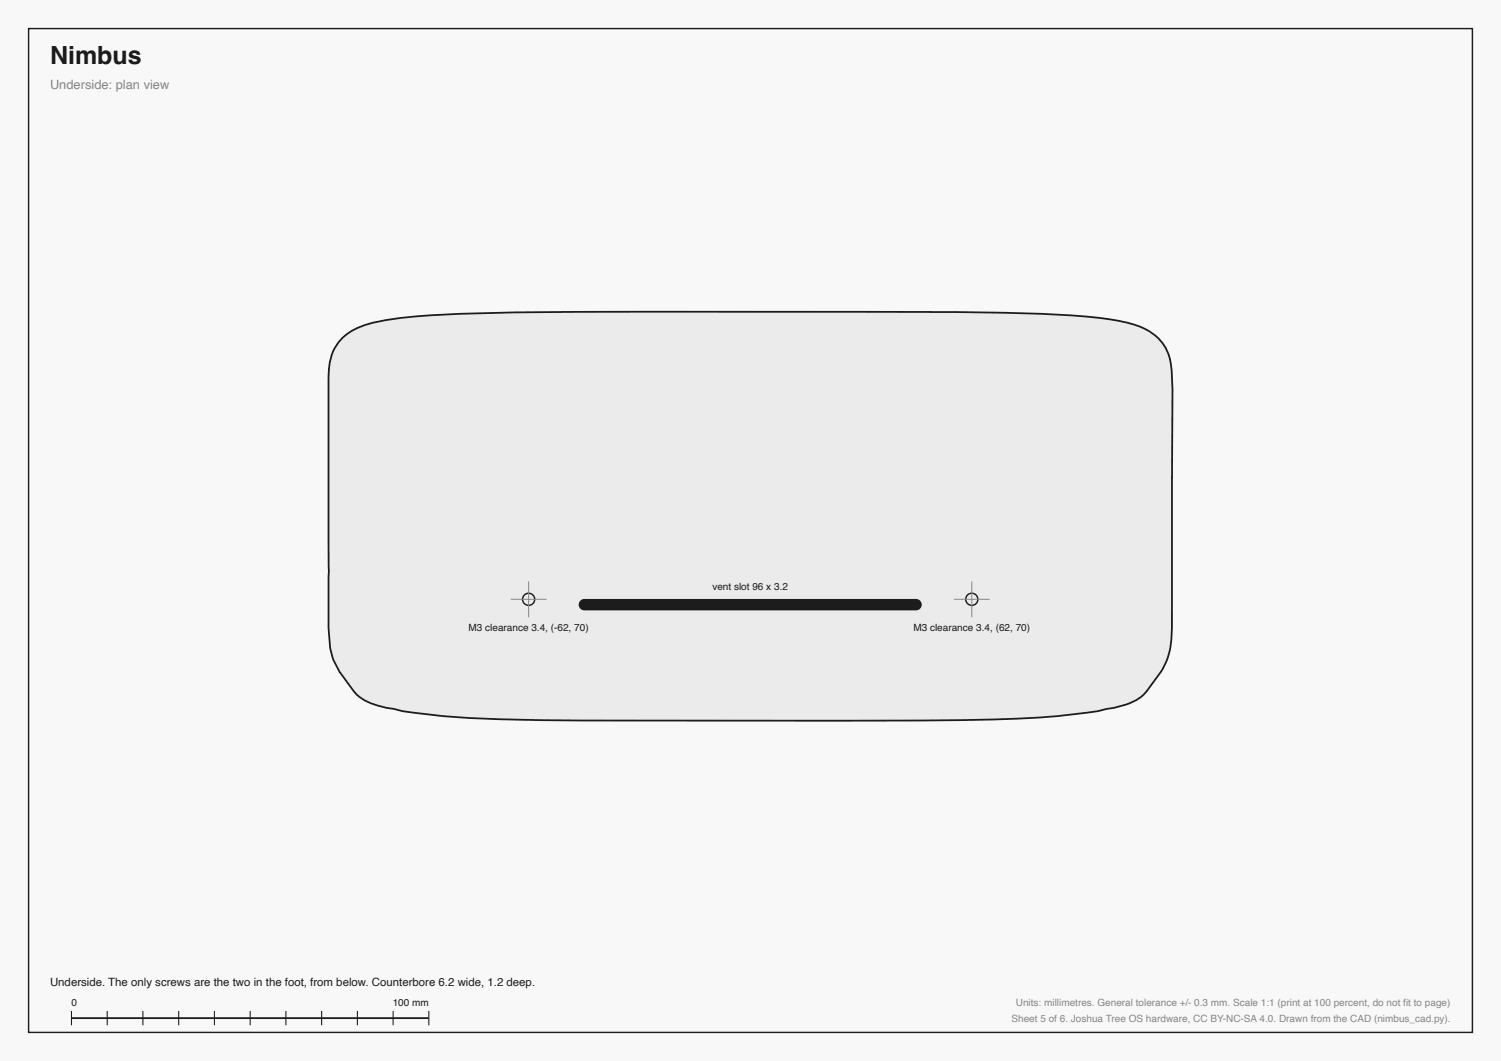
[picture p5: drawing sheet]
<svg xmlns="http://www.w3.org/2000/svg" width="420mm" height="297mm" viewBox="0 0 420 297" stroke-linecap="round" stroke-linejoin="round" font-family="sans-serif">
<defs><g id="words">
<text font-size="7" fill="#1c1c1e" x="14" y="18">Nimbus</text>
<text font-size="3.6" fill="#8a857c" x="14" y="25">Underside: plan view</text>
<text font-size="3.2" fill="#1c1c1e" x="14" y="276">Underside. The only screws are the two in the foot, from below. Counterbore 6.2 wide, 1.2 deep.</text>
<g font-size="2.8" fill="#1c1c1e">
<text x="199.3" y="165.3">vent slot 96 x 3.2</text>
<text x="131.1" y="176.8">M3 clearance 3.4, (-62, 70)</text>
<text x="255.6" y="176.8">M3 clearance 3.4, (62, 70)</text>
<text x="20" y="281.5">0</text>
<text x="109.9" y="281.5">100 mm</text>
</g>
<g font-size="2.8" fill="#8a857c">
<text x="284.2" y="281.5">Units: millimetres. General tolerance +/- 0.3 mm. Scale 1:1 (print at 100 percent, do not fit to page)</text>
<text x="283" y="286">Sheet 5 of 6. Joshua Tree OS hardware, CC BY-NC-SA 4.0. Drawn from the CAD (nimbus_cad.py).</text>
</g>
</g></defs>
<path d="M0 0h420v297h-420z" fill="#faf8f4"/>
<path d="M8 8h404v281h-404z" fill="none" stroke="#1c1c1e" stroke-width=".4"/>
<path d="M20 285h100" fill="none" stroke="#1c1c1e" stroke-width=".5"/>
<path d="M20 283v4M30 283v4M40 283v4M50 283v4M60 283v4M70 283v4M80 283v4M90 283v4M100 283v4M110 283v4M120 283v4" fill="none" stroke="#1c1c1e" stroke-width=".3"/>
<path d="M95.7 94.7a17 17 0 0 1 8.6-4.4 121.5 121.5 0 0 1 24.2-2.5l15.4-.3 17.4-.2h83.3a756.5 756.5 0 0 1 59.4 1.3 52.1 52.1 0 0 1 16 3.3 12.8 12.8 0 0 1 7.8 11.7l.3 5.3-.2 66.9a21.4 21.4 0 0 1-3 12.2l-4.1 5.5a11 11 0 0 1-5.7 3.7l-3.3 .9-2.3 .4a122.1 122.1 0 0 1-25 2.7 1170.1 1170.1 0 0 1-50 .6l-72.2-.1a486.4 486.4 0 0 1-38.3-1.2l-11.4-1.4-2.3-.7a18 18 0 0 1-10.5-4 31.9 31.9 0 0 1-6.8-10.6l-.6-2.5-.5-5.5v-68.6a17.3 17.3 0 0 1 2.8-11.3z" fill-rule="evenodd" fill="#efebe4" stroke="#1c1c1e" stroke-width=".5"/>
<g fill="none" stroke="#1c1c1e" stroke-width=".4">
<circle cx="147.9" cy="167.8" r="1.7"/>
<circle cx="271.9" cy="167.8" r="1.7"/>
</g>
<path d="M142.9 167.8h10M147.9 162.8v10M266.9 167.8h10M271.9 162.8v10" fill="none" stroke="#8a857c" stroke-width=".28"/>
<path d="M162.4 168.1l1.1-.4h92.8a1.6 1.6 0 0 1 1.6 1.6 1.6 1.6 0 0 1-1.6 1.6h-92.8a1.6 1.6 0 0 1-1.5-1 1.6 1.6 0 0 1 .4-1.8z" fill="#1c1c1e"/>
<use href="#words"/>
</svg>
